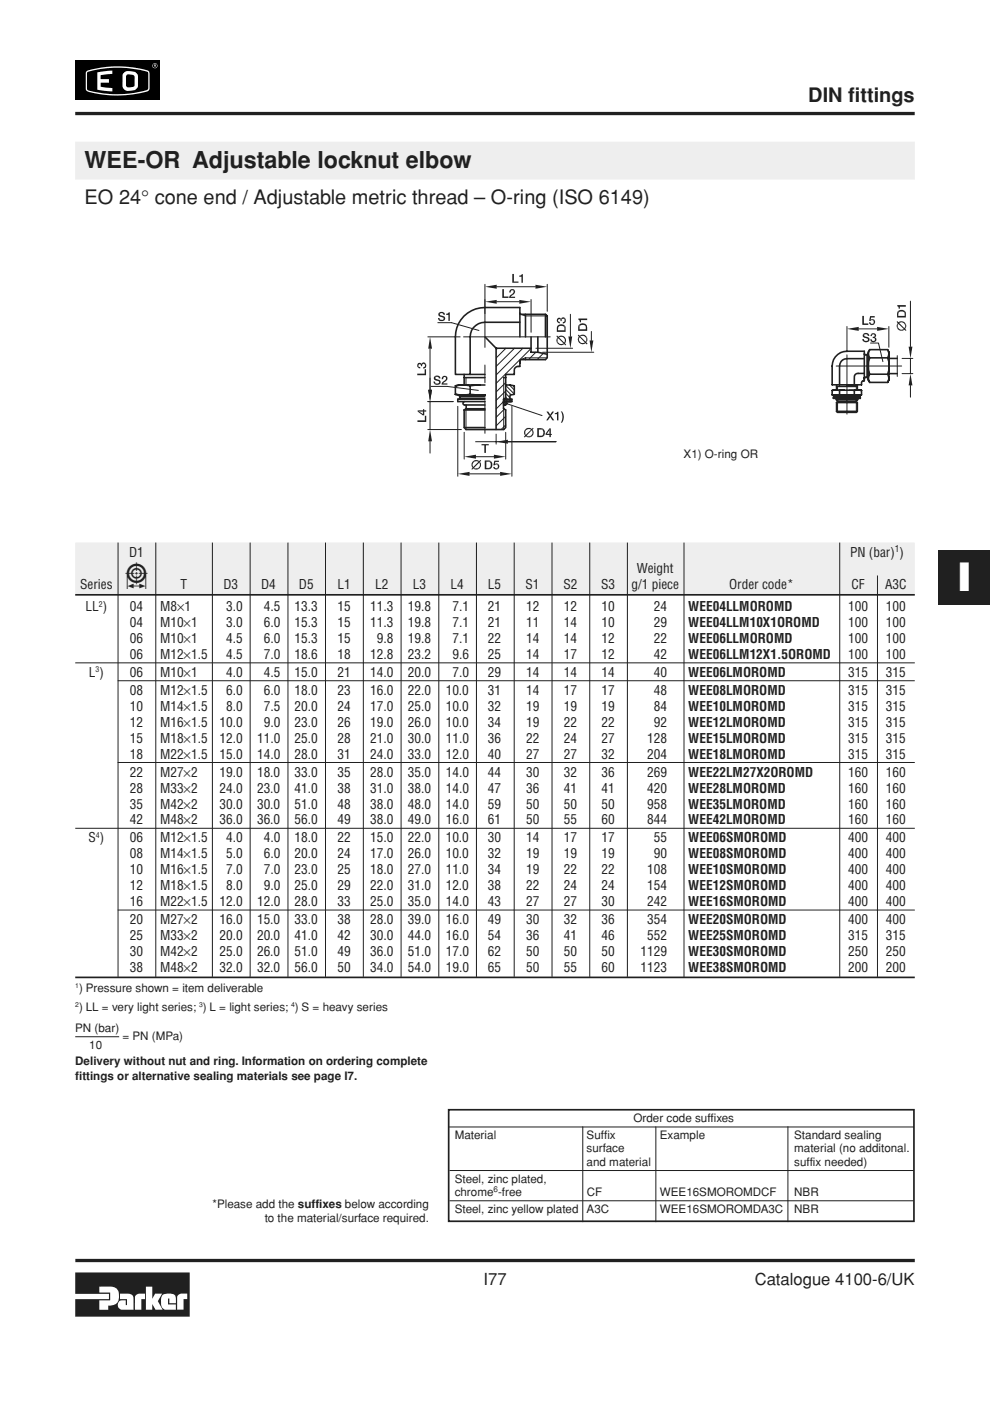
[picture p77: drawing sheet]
<svg xmlns="http://www.w3.org/2000/svg" width="210mm" height="297mm" viewBox="0 0 210 297" stroke-linecap="round" stroke-linejoin="round" font-family="sans-serif">
<defs><g id="words">
<text font-size="8.5" fill="#fff" x="203.1" y="125.2">I</text>
<text font-size="7.1" fill="#231f20" x="26.5" y="124.8">5</text>
<text font-size="4.9" fill="#231f20" x="17.9" y="35.6">WEE-OR Adjustable locknut elbow</text>
<g font-size="4.2" fill="#231f20">
<text x="171.4" y="21.6">DIN fittings</text>
<text x="17.9" y="43.3">EO 24° cone end / Adjustable metric thread – O-ring (ISO 6149)</text>
</g>
<g font-size="3.5" fill="#231f20">
<text x="102.5" y="272.4">I77</text>
<text x="160" y="272.4">Catalogue 4100-6/UK</text>
</g>
<g font-size="2.8" fill="#231f20">
<text x="27.4" y="118">D1</text>
<text x="180.2" y="118">PN (bar) )</text>
<text x="17" y="124.8">Series</text>
<text x="38.2" y="124.8">T</text>
<text x="47.4" y="124.8">D3</text>
<text x="55.4" y="124.8">D4</text>
<text x="63.4" y="124.8">D5</text>
<text x="71.5" y="124.8">L1</text>
<text x="79.5" y="124.8">L2</text>
<text x="87.5" y="124.8">L3</text>
<text x="95.5" y="124.8">L4</text>
<text x="103.4" y="124.8">L5</text>
<text x="111.4" y="124.8">S1</text>
<text x="119.5" y="124.8">S2</text>
<text x="127.4" y="124.8">S3</text>
<text x="133.9" y="124.8">g/1 piece</text>
<text x="135" y="121.4">Weight</text>
<text x="154.6" y="124.8">Order code*</text>
<text x="180.5" y="124.8">CF</text>
<text x="187.7" y="124.8">A3C</text>
<text x="18.2" y="129.6">LL )</text>
<text x="27.5" y="129.6">04</text>
<text x="33.9" y="129.6">M8×1</text>
<text x="47.9" y="129.6">3.0</text>
<text x="55.9" y="129.6">4.5</text>
<text x="62.5" y="129.6">13.3</text>
<text x="71.5" y="129.6">15</text>
<text x="78.5" y="129.6">11.3</text>
<text x="86.5" y="129.6">19.8</text>
<text x="95.9" y="129.6">7.1</text>
<text x="103.4" y="129.6">21</text>
<text x="111.5" y="129.6">12</text>
<text x="119.5" y="129.6">12</text>
<text x="127.5" y="129.6">10</text>
<text x="138.6" y="129.6">24</text>
<text x="145.9" y="129.6">WEE04LLMOROMD</text>
<text x="179.8" y="129.6">100</text>
<text x="187.8" y="129.6">100</text>
<text x="27.5" y="136.3">06</text>
<text x="27.5" y="132.9">04</text>
<text x="33.9" y="136.3">M10×1</text>
<text x="33.9" y="132.9">M10×1</text>
<text x="47.9" y="136.3">4.5</text>
<text x="47.9" y="132.9">3.0</text>
<text x="55.9" y="136.3">6.0</text>
<text x="55.9" y="132.9">6.0</text>
<text x="62.5" y="136.3">15.3</text>
<text x="62.5" y="132.9">15.3</text>
<text x="71.5" y="136.3">15</text>
<text x="71.5" y="132.9">15</text>
<text x="78.5" y="132.9">11.3</text>
<text x="79.9" y="136.3">9.8</text>
<text x="86.5" y="136.3">19.8</text>
<text x="86.5" y="132.9">19.8</text>
<text x="95.9" y="132.9">7.1</text>
<text x="95.9" y="136.3">7.1</text>
<text x="103.4" y="132.9">21</text>
<text x="103.4" y="136.3">22</text>
<text x="111.5" y="132.9">11</text>
<text x="111.5" y="136.3">14</text>
<text x="119.5" y="132.9">14</text>
<text x="119.5" y="136.3">14</text>
<text x="127.5" y="132.9">10</text>
<text x="127.5" y="136.3">12</text>
<text x="138.6" y="132.9">29</text>
<text x="138.6" y="136.3">22</text>
<text x="145.9" y="136.3">WEE06LLMOROMD</text>
<text x="145.9" y="132.9">WEE04LLM10X1OROMD</text>
<text x="179.8" y="136.3">100</text>
<text x="179.8" y="132.9">100</text>
<text x="187.8" y="136.3">100</text>
<text x="187.8" y="132.9">100</text>
<text x="18.8" y="143.5">L )</text>
<text x="27.5" y="139.7">06</text>
<text x="27.5" y="143.5">06</text>
<text x="33.9" y="139.7">M12×1.5</text>
<text x="33.9" y="143.5">M10×1</text>
<text x="47.9" y="143.5">4.0</text>
<text x="47.9" y="139.7">4.5</text>
<text x="55.9" y="143.5">4.5</text>
<text x="55.9" y="139.7">7.0</text>
<text x="62.5" y="143.5">15.0</text>
<text x="62.5" y="139.7">18.6</text>
<text x="71.5" y="139.7">18</text>
<text x="71.5" y="143.5">21</text>
<text x="78.5" y="139.7">12.8</text>
<text x="78.5" y="143.5">14.0</text>
<text x="86.5" y="139.7">23.2</text>
<text x="86.5" y="143.5">20.0</text>
<text x="95.9" y="139.7">9.6</text>
<text x="95.9" y="143.5">7.0</text>
<text x="103.4" y="139.7">25</text>
<text x="103.4" y="143.5">29</text>
<text x="111.5" y="139.7">14</text>
<text x="111.5" y="143.5">14</text>
<text x="119.5" y="139.7">17</text>
<text x="119.5" y="143.5">14</text>
<text x="127.5" y="139.7">12</text>
<text x="127.5" y="143.5">14</text>
<text x="138.6" y="139.7">42</text>
<text x="138.6" y="143.5">40</text>
<text x="145.9" y="139.7">WEE06LLM12X1.5OROMD</text>
<text x="145.9" y="143.5">WEE06LMOROMD</text>
<text x="179.8" y="139.7">100</text>
<text x="179.8" y="143.5">315</text>
<text x="187.8" y="139.7">100</text>
<text x="187.8" y="143.5">315</text>
<text x="27.5" y="147.3">08</text>
<text x="33.9" y="147.3">M12×1.5</text>
<text x="47.9" y="147.3">6.0</text>
<text x="55.9" y="147.3">6.0</text>
<text x="62.5" y="147.3">18.0</text>
<text x="71.5" y="147.3">23</text>
<text x="78.5" y="147.3">16.0</text>
<text x="86.5" y="147.3">22.0</text>
<text x="94.5" y="147.3">10.0</text>
<text x="103.4" y="147.3">31</text>
<text x="111.5" y="147.3">14</text>
<text x="119.5" y="147.3">17</text>
<text x="127.5" y="147.3">17</text>
<text x="138.6" y="147.3">48</text>
<text x="145.9" y="147.3">WEE08LMOROMD</text>
<text x="179.8" y="147.3">315</text>
<text x="187.8" y="147.3">315</text>
<text x="27.5" y="154.1">12</text>
<text x="27.5" y="150.7">10</text>
<text x="33.9" y="154.1">M16×1.5</text>
<text x="33.9" y="150.7">M14×1.5</text>
<text x="46.5" y="154.1">10.0</text>
<text x="47.9" y="150.7">8.0</text>
<text x="55.9" y="154.1">9.0</text>
<text x="55.9" y="150.7">7.5</text>
<text x="62.5" y="154.1">23.0</text>
<text x="62.5" y="150.7">20.0</text>
<text x="71.5" y="154.1">26</text>
<text x="71.5" y="150.7">24</text>
<text x="78.5" y="154.1">19.0</text>
<text x="78.5" y="150.7">17.0</text>
<text x="86.5" y="154.1">26.0</text>
<text x="86.5" y="150.7">25.0</text>
<text x="94.5" y="154.1">10.0</text>
<text x="94.5" y="150.7">10.0</text>
<text x="103.4" y="154.1">34</text>
<text x="103.4" y="150.7">32</text>
<text x="111.5" y="154.1">19</text>
<text x="111.5" y="150.7">19</text>
<text x="119.5" y="154.1">22</text>
<text x="119.5" y="150.7">19</text>
<text x="127.5" y="154.1">22</text>
<text x="127.5" y="150.7">19</text>
<text x="138.6" y="154.1">92</text>
<text x="138.6" y="150.7">84</text>
<text x="145.9" y="154.1">WEE12LMOROMD</text>
<text x="145.9" y="150.7">WEE10LMOROMD</text>
<text x="179.8" y="154.1">315</text>
<text x="179.8" y="150.7">315</text>
<text x="187.8" y="150.7">315</text>
<text x="187.8" y="154.1">315</text>
<text x="27.5" y="157.5">15</text>
<text x="27.5" y="160.8">18</text>
<text x="33.9" y="157.5">M18×1.5</text>
<text x="33.9" y="160.8">M22×1.5</text>
<text x="46.5" y="157.5">12.0</text>
<text x="46.5" y="160.8">15.0</text>
<text x="54.5" y="157.5">11.0</text>
<text x="54.5" y="160.8">14.0</text>
<text x="62.5" y="157.5">25.0</text>
<text x="62.5" y="160.8">28.0</text>
<text x="71.5" y="157.5">28</text>
<text x="71.5" y="160.8">31</text>
<text x="78.5" y="157.5">21.0</text>
<text x="78.5" y="160.8">24.0</text>
<text x="86.5" y="157.5">30.0</text>
<text x="86.5" y="160.8">33.0</text>
<text x="94.5" y="157.5">11.0</text>
<text x="94.5" y="160.8">12.0</text>
<text x="103.4" y="157.5">36</text>
<text x="103.4" y="160.8">40</text>
<text x="111.5" y="157.5">22</text>
<text x="111.5" y="160.8">27</text>
<text x="119.5" y="157.5">24</text>
<text x="119.5" y="160.8">27</text>
<text x="127.5" y="157.5">27</text>
<text x="127.5" y="160.8">32</text>
<text x="137.2" y="157.5">128</text>
<text x="137.2" y="160.8">204</text>
<text x="145.9" y="157.5">WEE15LMOROMD</text>
<text x="145.9" y="160.8">WEE18LMOROMD</text>
<text x="179.8" y="157.5">315</text>
<text x="179.8" y="160.8">315</text>
<text x="187.8" y="157.5">315</text>
<text x="187.8" y="160.8">315</text>
<text x="27.5" y="164.6">22</text>
<text x="33.9" y="164.6">M27×2</text>
<text x="46.5" y="164.6">19.0</text>
<text x="54.5" y="164.6">18.0</text>
<text x="62.5" y="164.6">33.0</text>
<text x="71.5" y="164.6">35</text>
<text x="78.5" y="164.6">28.0</text>
<text x="86.5" y="164.6">35.0</text>
<text x="94.5" y="164.6">14.0</text>
<text x="103.4" y="164.6">44</text>
<text x="111.5" y="164.6">30</text>
<text x="119.5" y="164.6">32</text>
<text x="127.5" y="164.6">36</text>
<text x="137.2" y="164.6">269</text>
<text x="145.9" y="164.6">WEE22LM27X2OROMD</text>
<text x="179.8" y="164.6">160</text>
<text x="187.8" y="164.6">160</text>
<text x="27.5" y="171.4">35</text>
<text x="27.5" y="168">28</text>
<text x="33.9" y="171.4">M42×2</text>
<text x="33.9" y="168">M33×2</text>
<text x="46.5" y="171.4">30.0</text>
<text x="46.5" y="168">24.0</text>
<text x="54.5" y="171.4">30.0</text>
<text x="54.5" y="168">23.0</text>
<text x="62.5" y="171.4">51.0</text>
<text x="62.5" y="168">41.0</text>
<text x="71.5" y="171.4">48</text>
<text x="71.5" y="168">38</text>
<text x="78.5" y="171.4">38.0</text>
<text x="78.5" y="168">31.0</text>
<text x="86.5" y="171.4">48.0</text>
<text x="86.5" y="168">38.0</text>
<text x="94.5" y="171.4">14.0</text>
<text x="94.5" y="168">14.0</text>
<text x="103.4" y="168">47</text>
<text x="103.4" y="171.4">59</text>
<text x="111.5" y="168">36</text>
<text x="111.5" y="171.4">50</text>
<text x="119.5" y="168">41</text>
<text x="119.5" y="171.4">50</text>
<text x="127.5" y="171.4">50</text>
<text x="127.5" y="168">41</text>
<text x="137.2" y="171.4">958</text>
<text x="137.2" y="168">420</text>
<text x="145.9" y="171.4">WEE35LMOROMD</text>
<text x="145.9" y="168">WEE28LMOROMD</text>
<text x="179.8" y="171.4">160</text>
<text x="179.8" y="168">160</text>
<text x="187.8" y="168">160</text>
<text x="187.8" y="171.4">160</text>
<text x="18.8" y="178.6">S )</text>
<text x="27.5" y="174.8">42</text>
<text x="27.5" y="178.6">06</text>
<text x="33.9" y="174.8">M48×2</text>
<text x="33.9" y="178.6">M12×1.5</text>
<text x="46.5" y="174.8">36.0</text>
<text x="47.9" y="178.6">4.0</text>
<text x="54.5" y="174.8">36.0</text>
<text x="55.9" y="178.6">4.0</text>
<text x="62.5" y="174.8">56.0</text>
<text x="62.5" y="178.6">18.0</text>
<text x="71.5" y="178.6">22</text>
<text x="71.5" y="174.8">49</text>
<text x="78.5" y="178.6">15.0</text>
<text x="78.5" y="174.8">38.0</text>
<text x="86.5" y="178.6">22.0</text>
<text x="86.5" y="174.8">49.0</text>
<text x="94.5" y="178.6">10.0</text>
<text x="94.5" y="174.8">16.0</text>
<text x="103.4" y="178.6">30</text>
<text x="103.4" y="174.8">61</text>
<text x="111.5" y="178.6">14</text>
<text x="111.5" y="174.8">50</text>
<text x="119.5" y="178.6">17</text>
<text x="119.5" y="174.8">55</text>
<text x="127.5" y="178.6">17</text>
<text x="127.5" y="174.8">60</text>
<text x="137.2" y="174.8">844</text>
<text x="138.6" y="178.6">55</text>
<text x="145.9" y="174.8">WEE42LMOROMD</text>
<text x="145.9" y="178.6">WEE06SMOROMD</text>
<text x="179.8" y="174.8">160</text>
<text x="179.8" y="178.6">400</text>
<text x="187.8" y="174.8">160</text>
<text x="187.8" y="178.6">400</text>
<text x="27.5" y="185.4">10</text>
<text x="27.5" y="182">08</text>
<text x="33.9" y="185.4">M16×1.5</text>
<text x="33.9" y="182">M14×1.5</text>
<text x="47.9" y="185.4">7.0</text>
<text x="47.9" y="182">5.0</text>
<text x="55.9" y="185.4">7.0</text>
<text x="55.9" y="182">6.0</text>
<text x="62.5" y="185.4">23.0</text>
<text x="62.5" y="182">20.0</text>
<text x="71.5" y="185.4">25</text>
<text x="71.5" y="182">24</text>
<text x="78.5" y="185.4">18.0</text>
<text x="78.5" y="182">17.0</text>
<text x="86.5" y="185.4">27.0</text>
<text x="86.5" y="182">26.0</text>
<text x="94.5" y="185.4">11.0</text>
<text x="94.5" y="182">10.0</text>
<text x="103.4" y="182">32</text>
<text x="103.4" y="185.4">34</text>
<text x="111.5" y="185.4">19</text>
<text x="111.5" y="182">19</text>
<text x="119.5" y="185.4">22</text>
<text x="119.5" y="182">19</text>
<text x="127.5" y="185.4">22</text>
<text x="127.5" y="182">19</text>
<text x="137.2" y="185.4">108</text>
<text x="138.6" y="182">90</text>
<text x="145.9" y="185.4">WEE10SMOROMD</text>
<text x="145.9" y="182">WEE08SMOROMD</text>
<text x="179.8" y="185.4">400</text>
<text x="179.8" y="182">400</text>
<text x="187.8" y="185.4">400</text>
<text x="187.8" y="182">400</text>
<text x="27.5" y="188.8">12</text>
<text x="33.9" y="188.8">M18×1.5</text>
<text x="47.9" y="188.8">8.0</text>
<text x="55.9" y="188.8">9.0</text>
<text x="62.5" y="188.8">25.0</text>
<text x="71.5" y="188.8">29</text>
<text x="78.5" y="188.8">22.0</text>
<text x="86.5" y="188.8">31.0</text>
<text x="94.5" y="188.8">12.0</text>
<text x="103.4" y="188.8">38</text>
<text x="111.5" y="188.8">22</text>
<text x="119.5" y="188.8">24</text>
<text x="127.5" y="188.8">24</text>
<text x="137.2" y="188.8">154</text>
<text x="145.9" y="188.8">WEE12SMOROMD</text>
<text x="179.8" y="188.8">400</text>
<text x="187.8" y="188.8">400</text>
<text x="27.5" y="195.9">20</text>
<text x="27.5" y="192.1">16</text>
<text x="33.9" y="195.9">M27×2</text>
<text x="33.9" y="192.1">M22×1.5</text>
<text x="46.5" y="195.9">16.0</text>
<text x="46.5" y="192.1">12.0</text>
<text x="54.5" y="195.9">15.0</text>
<text x="54.5" y="192.1">12.0</text>
<text x="62.5" y="195.9">33.0</text>
<text x="62.5" y="192.1">28.0</text>
<text x="71.5" y="195.9">38</text>
<text x="71.5" y="192.1">33</text>
<text x="78.5" y="195.9">28.0</text>
<text x="78.5" y="192.1">25.0</text>
<text x="86.5" y="195.9">39.0</text>
<text x="86.5" y="192.1">35.0</text>
<text x="94.5" y="195.9">16.0</text>
<text x="94.5" y="192.1">14.0</text>
<text x="103.4" y="195.9">49</text>
<text x="103.4" y="192.1">43</text>
<text x="111.5" y="195.9">30</text>
<text x="111.5" y="192.1">27</text>
<text x="119.5" y="195.9">32</text>
<text x="119.5" y="192.1">27</text>
<text x="127.5" y="195.9">36</text>
<text x="127.5" y="192.1">30</text>
<text x="137.2" y="195.9">354</text>
<text x="137.2" y="192.1">242</text>
<text x="145.9" y="195.9">WEE20SMOROMD</text>
<text x="145.9" y="192.1">WEE16SMOROMD</text>
<text x="179.8" y="195.9">400</text>
<text x="179.8" y="192.1">400</text>
<text x="187.8" y="192.1">400</text>
<text x="187.8" y="195.9">400</text>
<text x="27.5" y="202.7">30</text>
<text x="27.5" y="199.3">25</text>
<text x="33.9" y="202.7">M42×2</text>
<text x="33.9" y="199.3">M33×2</text>
<text x="46.5" y="202.7">25.0</text>
<text x="46.5" y="199.3">20.0</text>
<text x="54.5" y="202.7">26.0</text>
<text x="54.5" y="199.3">20.0</text>
<text x="62.5" y="202.7">51.0</text>
<text x="62.5" y="199.3">41.0</text>
<text x="71.5" y="202.7">49</text>
<text x="71.5" y="199.3">42</text>
<text x="78.5" y="202.7">36.0</text>
<text x="78.5" y="199.3">30.0</text>
<text x="86.5" y="202.7">51.0</text>
<text x="86.5" y="199.3">44.0</text>
<text x="94.5" y="202.7">17.0</text>
<text x="94.5" y="199.3">16.0</text>
<text x="103.4" y="199.3">54</text>
<text x="103.4" y="202.7">62</text>
<text x="111.5" y="199.3">36</text>
<text x="111.5" y="202.7">50</text>
<text x="119.5" y="199.3">41</text>
<text x="119.5" y="202.7">50</text>
<text x="127.5" y="202.7">50</text>
<text x="127.5" y="199.3">46</text>
<text x="135.8" y="202.7">1129</text>
<text x="137.2" y="199.3">552</text>
<text x="145.9" y="202.7">WEE30SMOROMD</text>
<text x="145.9" y="199.3">WEE25SMOROMD</text>
<text x="179.8" y="202.7">250</text>
<text x="179.8" y="199.3">315</text>
<text x="187.8" y="199.3">315</text>
<text x="187.8" y="202.7">250</text>
<text x="27.5" y="206.1">38</text>
<text x="33.9" y="206.1">M48×2</text>
<text x="46.5" y="206.1">32.0</text>
<text x="54.5" y="206.1">32.0</text>
<text x="62.5" y="206.1">56.0</text>
<text x="71.5" y="206.1">50</text>
<text x="78.5" y="206.1">34.0</text>
<text x="86.5" y="206.1">54.0</text>
<text x="94.5" y="206.1">19.0</text>
<text x="103.4" y="206.1">65</text>
<text x="111.5" y="206.1">50</text>
<text x="119.5" y="206.1">55</text>
<text x="127.5" y="206.1">60</text>
<text x="135.8" y="206.1">1123</text>
<text x="145.9" y="206.1">WEE38SMOROMD</text>
<text x="179.8" y="206.1">200</text>
<text x="187.8" y="206.1">200</text>
</g>
<g font-size="2.5" fill="#231f20">
<text x="144.9" y="97">X1) O-ring OR</text>
<text x="16.8" y="210.4">) Pressure shown = item deliverable</text>
<text x="16.8" y="214.4">) LL = very light series; ) L = light series; ) S = heavy series</text>
<text x="15.9" y="218.9">PN (bar)</text>
<text x="26" y="220.4">= PN (MPa)</text>
<text x="15.9" y="225.9">Delivery without nut and ring. Information on ordering complete</text>
<text x="18.9" y="222.4">10</text>
<text x="15.9" y="228.9">fittings or alternative sealing materials see page I7.</text>
<text x="134.3" y="237.9">Order code suffixes</text>
<text x="96.4" y="241.5">Material</text>
<text x="124.4" y="241.5">Suffix</text>
<text x="124.4" y="244.3">surface</text>
<text x="139.9" y="241.5">Example</text>
<text x="168.4" y="241.5">Standard sealing</text>
<text x="168.4" y="244.3">material (no additonal.</text>
<text x="96.4" y="250.8">Steel, zinc plated,</text>
<text x="124.4" y="247.2">and material</text>
<text x="168.4" y="247.2">suffix needed)</text>
<text x="45.1" y="256.1">*Please add the suffixes below according</text>
<text x="96.4" y="253.6">chrome -free</text>
<text x="96.4" y="257.1">Steel, zinc yellow plated A3C</text>
<text x="124.4" y="253.6">CF</text>
<text x="139.9" y="253.6">WEE16SMOROMDCF</text>
<text x="139.9" y="257.1">WEE16SMOROMDA3C</text>
<text x="168.4" y="257.1">NBR</text>
<text x="168.4" y="253.6">NBR</text>
<text x="56.1" y="259.1">to the material/surface required.</text>
</g>
<text font-size="2" fill="#231f20" x="189.7" y="117.1">1</text>
<g font-size="1.7" fill="#231f20">
<text x="21" y="128.6">2</text>
<text x="20.3" y="142.6">3</text>
<text x="20.3" y="177.7">4</text>
<text x="104.6" y="252.7">6</text>
</g>
<g font-size="1.4" fill="#231f20">
<text x="15.9" y="209.6">1</text>
<text x="15.9" y="213.6">2</text>
<text x="42.2" y="213.6">3</text>
<text x="61.7" y="213.6">4</text>
</g>
</g></defs>
<path d="M208.9 11.1h1.1M208.9 285.9h1.1" fill="none" stroke="#000" stroke-width=".21"/>
<g fill="#fff">
<path d="M206 9.6h3.9v3h-3.9z"/>
<path d="M206 284.5h3.9v3h-3.9z"/>
<path d="M204.2 288.5h5.7v7h-5.7z"/>
<path d="M204.2 1.6h5.7v7h-5.7z"/>
</g>
<path d="M16 12.9h18v8.3h-18z" fill="#000"/>
<circle cx="32.9" cy="13.9" r=".54" fill="#fff"/>
<circle cx="32.9" cy="13.9" r=".46" fill="#000"/>
<path d="M32.6 13.7l.5 .1v.4l-.4-.2-.1 .2z" fill="#fff"/>
<path d="M32.7 13.8l.3 .1h-.3z" fill="#000"/>
<path d="M18.4 15.1a21.9 21.9 0 0 1 13.1 0l.2 .7-.1 3.3a6.5 6.5 0 0 1-3.5 .9 20.9 20.9 0 0 1-9.8-.8l-.1-.3v-3.5z" fill="#fff"/>
<path d="M18.5 15.3a22 22 0 0 1 12.8 0l.1 .3v3.3a19.8 19.8 0 0 1-9 .9h-.6a7.4 7.4 0 0 1-3.3-.9z" fill="#000"/>
<g fill="#fff">
<path d="M20.6 15.3l3.2-.3v.7l-2.5 .3v.8h1.8v.7h-1.8v.9l2.5 .3v.7l-3.2-.4z"/>
<path d="M26.2 15.5a2.43 2.43 0 0 1 2.9 .2l.2 .5-.2 2.4a2.34 2.34 0 0 1-2.9 .2l-.2-.5v-2.3z"/>
</g>
<path d="M26.8 15.9l.5-.1a1 1 0 0 1 1.2 .5v1.7a1.21 1.21 0 0 1-1.6 .4l-.2-.3z" fill="#000"/>
<path d="M15.9 269.8h24.3v9.4h-24.3v-3.8h7.2v-1.1h-7.2z" fill="#231f20"/>
<g fill="#fff">
<path d="M21.1 272.8h1.9a1.8 1.8 0 0 1 2.2 2.1 1.85 1.85 0 0 1-2.3 1.9v.9h-1.8v-2h2.3v-1.7h-2.3z"/>
<path d="M30.9 272.8h1.4v2.6l.6-1.1h1.5l-.9 1.6 1 1.8h-1.5l-.7-1.2v1.2h-1.4z"/>
<path d="M34.4 274.6a2.29 2.29 0 0 1 2.8 .2l.1 1.5h-1.4v-1h-.3v1.3h1.7v1.1l-2.5-.1a2.51 2.51 0 0 1-.4-3z"/>
<path d="M28.7 274.7l.9-.4h1.1v1.1h-.7v2.3h-1.4v-2.7z"/>
<path d="M25.4 274.3a3.5 3.5 0 0 1 2.8 .5l.1 2.9h-2.6a1.07 1.07 0 0 1-.7-1.4 1.07 1.07 0 0 1 1.5-.6h.2v1h.2v-1.3h-1.5z"/>
<path d="M37.7 274.7l.8-.4h1.2v1.1h-.8v2.3h-1.3v-2.7z"/>
</g>
<path d="M198.9 116.7h11v11.6h-11z" fill="#231f20"/>
<path d="M15.9 24.1h178M16 267.3h178" fill="none" stroke="#231f20" stroke-width=".7" stroke-linecap="butt"/>
<g fill="none" stroke="#231f20" stroke-width=".21">
<path d="M177.3 77.6h13.9M179.6 75.2v12.6M183.3 75.2l.8 .2M184.1 79.8l-.8 .2M190.2 75.4v4.4M191.3 79.2h2.2M191.3 76h2.2M193 63.8v9.7M193 76v3.2M177.6 81.9v.8M177.6 85.2v2.2M181.6 81.9v.8"/>
<path d="M181.6 85.2v2.2M193 81.7v2.5"/>
</g>
<g fill="none" stroke="#231f20" stroke-width=".34">
<path d="M177.1 75.7a3 3 0 0 1 2.5-1.2h3.7v6.2a.45 .45 0 0 0-.6 .4v.5h-6.3v-4l.3-1.3zM183.3 76h-3.7a1.54 1.54 0 0 0-1.6 1.6v4M183.3 79.2h-1.4a.73 .73 0 0 0-.8 .8v1.6M183.3 75.1l.1 .1h.7M183.8 75.2v4.8M184.4 74.1a1.42 1.42 0 0 0 0 1.8M184.4 75.9a5.2 5.2 0 0 0 0 3.4M184.4 79.3a1.42 1.42 0 0 0 0 1.8M184.4 79.3h3.8M184.4 74.1h3.8M184.4 75.9h3.8M184.4 74.1l-.3 .5v6l.3 .5"/>
<path d="M188.2 74.1a1.61 1.61 0 0 1 0 1.8M188.2 75.9l.3 .8v.9v-3v1.4h1.7M188.2 79.3l.3-.8v-.9v3l-.3 .5M188.2 79.3a1.61 1.61 0 0 1 0 1.8M188.2 74.1l.3 .5M188.5 79.2h1.7M176.4 82.8h1.6M176.4 83.7h1.6M176.4 83.7h.5M176.7 84.2h5.7v.3h-5.7zM176.9 83.9v.2M176.9 83.7h5.3"/>
<path d="M176.9 83.9h5.3M176.9 84.1h5.3M176.9 83.7v.2M176.9 84.1v.1M177.4 81.6v1.1M177.4 85.4v1.8M177.4 87.2l.2 .2h4l.2-.2M177.4 87.2h4.4M177.4 85.4h4.4M177.4 81.9h4.4M177.4 84.5l-.2 .1 .2 .2h4.3l.2-.2-.2-.1M177.6 85.2h4"/>
<path d="M177.6 85.2l-.2 .2M177.6 84.8v.4M178 83.7h1.6h-2M178 82.8v.9M179 82.7l-1 .1M180.1 82.7l1 .1M181.1 82.8h1.6M181.1 83.7h1.6h-.5M181.1 83.7h-1.5M181.1 82.8v.9M181.5 84.8l.1 .4M181.6 85.2l.2 .2"/>
<path d="M181.8 81.6v1.1M181.8 85.4v1.8M182.2 83.9v.2M182.2 83.7v.2M182.2 84.1v.1M182.7 82.8h-6.3v.9M182.7 82.8v.9M183.3 80.1v.3v-.3M184.1 80h-.7l-.1 .1M184.4 81.1h3.8"/>
</g>
<g fill="#231f20">
<path d="M193 79.2l.5 2.5h-.8z"/>
<path d="M192.7 73.5h.8l-.5 2.5z"/>
<path d="M191.9 68.5l.2 .4-.2 .8z" fill-rule="evenodd"/>
<path d="M190.6 68.2l.3-.1 .8 .1 .2 .3v.6l-.1-.2a.73 .73 0 0 0-1.1-.4z" fill-rule="evenodd"/>
<path d="M190.4 69.1l.1 .4 .2 .3 .6 .1 .3-.2v.3l-.2 .1-.8-.1-.3-.2z" fill-rule="evenodd"/>
<path d="M190.3 68.5v1.2a1 1 0 0 1 0-1.2z" fill-rule="evenodd"/>
<path d="M190.2 68.1l.3 .2 .1-.1 .1 .3 1.1 1.1 .1-1.1v1.2l.3 .3-.2 .2-.2-.3-.2 .1v-.3l-1.1-1-.2 1.1v-1.3l-.2-.3z" fill-rule="evenodd"/>
<path d="M190.5 65.9l.4-.2 .9 .2v1.1v-.7l-.4-.3-.7 .1-.2 .6z" fill-rule="evenodd"/>
<path d="M190.3 66h.2v1h1.3l.1-1 .2 .3v1h-1.9z" fill-rule="evenodd"/>
<path d="M190.2 64.7h1.9v.3h-1.3v.5h-.3z" fill-rule="evenodd"/>
</g>
<path d="M179.6 69.2v5.4M182.1 69.7h3.9M188.5 69.2v4.4" fill="none" stroke="#231f20" stroke-width=".21"/>
<g fill="#231f20">
<path d="M186 69.3l2.5 .4-2.5 .5z"/>
<path d="M179.6 69.7l2.5-.4v.9z"/>
<path d="M182.8 67h.4v1.6h.9v.3h-1.3z" fill-rule="evenodd"/>
<path d="M184.3 68.3h.3l.2 .4h.6a.65 .65 0 0 1-1.1-.2z" fill-rule="evenodd"/>
<path d="M184.9 67.9h.5l.1 .1v.6l-.6 .1 .3-.2a.42 .42 0 0 0-.3-.6z" fill-rule="evenodd"/>
<path d="M184.7 67.7l.7 .1h-.8z" fill-rule="evenodd"/>
<path d="M184.5 67h1v.3h-.8l-.1 .5 .8 .1-1.1 .1z" fill-rule="evenodd"/>
<path d="M182.8 71.9h.4l.1 .3 .3 .1h-.6z" fill-rule="evenodd"/>
<path d="M183 70.9h.6l-.3 .1v.3l.8 .3 .3 .2-.1 .5-.3 .2-.6 .1-.4-.3 1-.1a.6 .6 0 0 0-.7-.6l-.4-.3z" fill-rule="evenodd"/>
<path d="M183 70.8a.78 .78 0 0 1 1.3 .4h-.3l-.2-.3z" fill-rule="evenodd"/>
<path d="M184.5 71.9h.3l.3 .4h.6a.66 .66 0 0 1-.7 .2 .66 .66 0 0 1-.5-.6z" fill-rule="evenodd"/>
<path d="M185.1 71.7l.6-.1 .1 .4-.1 .3h-.5l.3-.2v-.3z" fill-rule="evenodd"/>
<path d="M185 71.4h.6l-.1 .2h.2l-.7 .1z" fill-rule="evenodd"/>
<path d="M184.7 70.9h.5l-.3 .4h-.3z" fill-rule="evenodd"/>
<path d="M184.7 70.8l.5-.2 .3 .1a.4 .4 0 0 1 .2 .7h-.6a.28 .28 0 0 0 .4-.2 .28 .28 0 0 0-.3-.3z" fill-rule="evenodd"/>
</g>
<g fill="none" stroke="#231f20" stroke-width=".21">
<path d="M102.8 66.7v7M102.8 77.4v3.8M184.6 72.7h1.7l.9 4M98.8 80.1v1.5M98.8 86.7v4.4M102.8 84.9v7M106.8 80.1v4.5M106.8 86.7v4.4M107 84.9l.2 .2M107.1 84.6l.5 .5M107.2 84.4v.2M107.4 84.6l.5 .5"/>
<path d="M107.8 84.6l.5 .5M108.1 84.6l.4 .5M108.4 84.6l.1 .1"/>
</g>
<g fill="none" stroke="#231f20" stroke-width=".34">
<path d="M98.4 79.4v2.2M105.2 73.8v17.3M96.6 83.6l1.5 .1 1.6-.1M96.6 81.8a7.3 7.3 0 0 1 3.1 0M96.6 83.6l.8 .1M97.4 84v.4M97.4 83.7v.3M97.4 84.4v.2M97.4 84.4h5.4M97.4 84h5.4M98.4 86.9h4.4M98.4 90.6h4.4"/>
<path d="M98.4 80.1h4.4M98.5 85.1l-.2 .1a.37 .37 0 0 0-.1 .4 .37 .37 0 0 0 .3 .3h4.3M98.8 85.9v.7l-.4 .3M98.8 86.7h4M99.7 83.6l3.1 .1h-5.4M99.7 81.8v1.8M101.8 81.6l-2.1 .2M102.8 81.6h-5.4l-.8 .2v1.8M102.8 84.6h-5.7v.5h5.7M106.8 84.6h1.7M106.8 86.7l.4 .2v3.7l-.4 .5h-8l-.4-.5v-3.7M107.1 84.5l.2 .1"/>
<path d="M107.2 84.4l-.4 .2M108.2 84.4v.2M108.4 85.1h-1.6h1.7"/>
</g>
<g fill="#231f20">
<path d="M106.7 85.4l.4-.3-.2 .7z"/>
<path d="M107.1 85.1l.2 .7h-.4z"/>
<path d="M107.1 85.1l.4 .3-.2 .4z"/>
</g>
<g fill="none" stroke="#231f20" stroke-width=".34">
<path d="M102.8 71.4l2.4 2.4h7.4M110.2 71.4v-6.2h-7.4a6.2 6.2 0 0 0-6.2 6.2v8h6.2M110.2 68.3h-7.4a3.1 3.1 0 0 0-3.1 3.1v8M110.2 66.4l.2 .2h5.2M110.2 76.5v.5M111.4 66.6v4.8M111.4 75.9v.4M112.6 71.4v3.3h1.4v-3.3M114 74.7l2 .4M115.6 71.4v-4.8l.4 .4v8.9l-.4 .4h-5.3l-.1 1.4a.9 .9 0 0 0-1.2 .8v.9h-1.8v5M106.8 85.9h.3M106.8 84.6v2.1"/>
<path d="M106.8 80.1h.4M107 84.6v.5M107.2 81.6l1.8 .2v1.8l-.8 .1v.7M107.3 81.6l-.1 .1M108.5 84.6v.5"/>
<circle cx="107.1" cy="85.5" r=".37"/>
</g>
<g fill="none" stroke="#231f20" stroke-width=".21">
<path d="M98.3 71.4h18.4M105.5 73.8l-.3 .3M107.3 73.8l-2.1 2.1M109 79.3l-.1 .1M109.1 73.8l-3.9 3.9M110.4 66.6l1 .4h4.5M110.9 73.8l-5.7 5.7M112.6 73.9l-7.4 7.4M113.6 74.7l-1.6 1.6M115.1 74.7h10.8M115.2 74.9l-1.3 1.4M115.9 75.9h-4.5l-1 .4"/>
<path d="M125.4 70.3v1.9M106.8 85.1l-1.6 1.6M106.9 86.8l-1.7 1.7M107.2 81.7l1.8 1.8M107.2 82.6l1.2 1.1M107.2 83.4l.9 .9M107.2 84.3l.4 .3M107.2 81.1l-2 2M107.2 82.9l-2 2M107.2 88.3l-2 2M107.2 90.1l-1 1M108 81.6l1 1.1"/>
<path d="M109 81.8h.1"/>
</g>
<g fill="#231f20">
<path d="M125 72.2h.8l-.4 2.5z"/>
<path d="M124.3 71.3l.2 .5-.2 .8z" fill-rule="evenodd"/>
<path d="M123 71.1l.7-.1 .4 .1 .2 .2v.7l-.3-.7-.2-.1-.7 .1z" fill-rule="evenodd"/>
<path d="M122.8 72l.2 .6 .3 .1 .7-.1v.3l-.6 .1-.6-.3z" fill-rule="evenodd"/>
<path d="M122.7 71.3l.1 1.3a.98 .98 0 0 1-.1-1.3z" fill-rule="evenodd"/>
<path d="M122.5 71.1l.2-.1 .2 .2 .1-.1 .1 .2 1.1 1.1 .1-1.1v1.3l.3 .3-.2 .1-.2-.2-.2 .1v-.3l-1.1-1.1-.1 .3v.8l-.1-1.3z" fill-rule="evenodd"/>
<path d="M122.9 68.8l.5-.3 .7 .2 .1 .1v1l-.1-.7-.3-.2h-.5a.46 .46 0 0 0-.4 .6z" fill-rule="evenodd"/>
<path d="M122.8 68.8l.1 1h1.3l.1-1 .2 1.4h-1.9v-.9z" fill-rule="evenodd"/>
<path d="M122.6 67.5h1.9v.4h-1.3v.4h-.3z" fill-rule="evenodd"/>
</g>
<path d="M113.6 73.8h7.8M120.9 66.6v4.7" fill="none" stroke="#231f20" stroke-width=".21"/>
<g fill="#231f20">
<path d="M120.5 71.3h.8l-.4 2.5z"/>
<path d="M119.8 71.6l.2 .4-.2 .8z" fill-rule="evenodd"/>
<path d="M118.5 71.3l.3-.1 .7 .1 .3 .3v.6l-.4-.7-.4-.1-.5 .2z" fill-rule="evenodd"/>
<path d="M118.2 72.2l.1 .4 .3 .3h.6l.3-.1v.3l-.6 .1-.6-.3z" fill-rule="evenodd"/>
<path d="M118.2 71.6v1.2a.98 .98 0 0 1 0-1.2z" fill-rule="evenodd"/>
<path d="M118.1 71.1l.3 .3 .1-.1v.3l1.1 1.1 .2-1.1v1.2l.2 .3-.1 .1-.3-.3-.1 .2v-.3l-1.1-1.1-.2 1.1v-1.2l-.2-.3z" fill-rule="evenodd"/>
<path d="M118.4 69l.5-.2 .7 .1 .1 .1v1l-.1-.7-.4-.2-.7 .1-.2 .5z" fill-rule="evenodd"/>
<path d="M118.3 69v1h1.4l.1-1 .1 .3v1.1h-1.8v-1z" fill-rule="evenodd"/>
<path d="M119.8 67.4l.2 .3v.5l-.2 .3-.5 .1v-.3l.4-.2z" fill-rule="evenodd"/>
<path d="M119.1 67.4h.6v.6v-.2a.34 .34 0 0 0-.4-.2 .34 .34 0 0 0-.2 .4z" fill-rule="evenodd"/>
<path d="M118.9 67.5v.1l.2-.2v.7h-.2z" fill-rule="evenodd"/>
<path d="M118.3 68l.1 .2h.3v.3l-.4-.1z" fill-rule="evenodd"/>
<path d="M118.1 67.6l.3-.2h.4l.1 .6a.28 .28 0 0 0-.2-.3 .28 .28 0 0 0-.4 .2v.5l-.2-.3z" fill-rule="evenodd"/>
</g>
<path d="M102.8 60.3v6.3M105.3 60.8h8.2M116 60.3v5.7" fill="none" stroke="#231f20" stroke-width=".21"/>
<g fill="#231f20">
<path d="M113.5 60.4l2.5 .4-2.5 .4z"/>
<path d="M102.8 60.8l2.5-.4v.8z"/>
<path d="M108.6 58.1h.4v1.6h.9v.2h-1.3z" fill-rule="evenodd"/>
<path d="M110.1 58.4l.8-.3v1.8h-.3v-1.2h-.5z" fill-rule="evenodd"/>
</g>
<path d="M102.8 63.5v3.1M105.3 64h4.8M112.6 63.5v6.9" fill="none" stroke="#231f20" stroke-width=".21"/>
<g fill="#231f20">
<path d="M110.1 63.6l2.5 .4-2.5 .4z"/>
<path d="M102.8 64l2.5-.4v.8z"/>
<path d="M106.5 61.3h.3v1.6h1v.3h-1.3z" fill-rule="evenodd"/>
<path d="M108.6 61.6l.5-.1a.96 .96 0 0 1-.7 1.2l-.1 .2h.9v.3h-1.3l.3-.6a.92 .92 0 0 0 .7-.9z" fill-rule="evenodd"/>
<path d="M108.1 61.5l.3-.2 .7 .2-.7 .1-.1 .4h-.3z" fill-rule="evenodd"/>
</g>
<path d="M90.7 71.4h6.9M91.2 73.9v8.7M95.7 68.4l5.8 1.7M90.7 85.1h5.4" fill="none" stroke="#231f20" stroke-width=".21"/>
<g fill="#231f20">
<path d="M91.2 71.4l.4 2.5h-.8z"/>
<path d="M90.8 82.6h.8l-.4 2.5z"/>
<path d="M88.5 79.2h1.5v-.9h.3v1.3h-1.8z" fill-rule="evenodd"/>
<path d="M90.2 77l.2 .3-.1 .5-.6 .4v-.3l.4-.3z" fill-rule="evenodd"/>
<path d="M89.5 77l.6-.1v.6l-.1-.3-.3-.1-.2 .5z" fill-rule="evenodd"/>
<path d="M89.3 77.1l.1 .1 .1-.2v.6h-.2z" fill-rule="evenodd"/>
<path d="M88.7 77.5l.1 .3h.3v.3l-.4-.1z" fill-rule="evenodd"/>
<path d="M88.6 77l.5-.1 .2 .2v.5l-.2-.4-.3 .1-.1 .7-.2-.3z" fill-rule="evenodd"/>
</g>
<path d="M90.7 85.1h5.4M90.7 91.1h7.1M91.2 80.1v2.5M91.2 85.1v6M91.2 93.6v2.5" fill="none" stroke="#231f20" stroke-width=".21"/>
<g fill="#231f20">
<path d="M90.8 82.6h.8l-.4 2.5z"/>
<path d="M91.2 91.1l.4 2.5h-.8z"/>
<path d="M88.5 89.1h1.6v-1h.3v1.4h-1.9z" fill-rule="evenodd"/>
<path d="M88.6 87l1.1 .8v-1h.2v.2h.5v.3h-.5v.8h-.2l-1.1-.8z" fill-rule="evenodd"/>
<path d="M88.6 87h1.1v.8v-.5h-.8z" fill-rule="evenodd"/>
</g>
<path d="M98.4 91.7v5.6M100.9 96.8h3.8M107.2 91.7v5.6" fill="none" stroke="#231f20" stroke-width=".21"/>
<g fill="#231f20">
<path d="M98.4 96.8l2.5-.4v.9z"/>
<path d="M104.7 96.4l2.5 .4-2.5 .5z"/>
<path d="M102.1 94.2h1.5v.2h-.6v1.6h-.3v-1.6h-.6z" fill-rule="evenodd"/>
</g>
<path d="M100.8 93.7h17.1h-10.2M105.2 92v2.2" fill="none" stroke="#231f20" stroke-width=".21"/>
<g fill="#231f20">
<path d="M105.2 93.7l2.5-.5v.9z"/>
<path d="M111.5 92.5h1.3l-.5 .2h-.4z" fill-rule="evenodd"/>
<path d="M112.7 91.2l.4 .1v.7l-.3 .5h-.7l.5-.1 .3-.5z" fill-rule="evenodd"/>
<path d="M111.2 91.2l.3-.3h.6l-.6 .3-.1 .3 .1 .7h-.3l-.1-.3z" fill-rule="evenodd"/>
<path d="M111.6 90.9l.8-.2 .4 .2h-1.3z" fill-rule="evenodd"/>
<path d="M111.5 90.9h1.3l.2-.2 .1 .2-.2 .2 .1 .1h-.3l-1 1.1 .3 .2h.8h-1.3l-.3 .3-.1-.2 .2-.3-.1-.1h.3l1.1-1.1-.3-.2z" fill-rule="evenodd"/>
<path d="M114.6 91.1h.7l.2 .3v.6l-.2 .4h-1.1l.8-.1 .2-.3-.1-.8z" fill-rule="evenodd"/>
<path d="M113.9 90.8h1.1l.3 .2-1.1 .1v1.3h1.1l-.1 .1-.4 .2h-.9z" fill-rule="evenodd"/>
<path d="M116.5 90.8h.3l-.9 1.2h1.1v.2h-.2v.5h-.3v-.5h-.8v-.3z" fill-rule="evenodd"/>
<path d="M116.8 90.8v1.2h-.9h.6v-.8z" fill-rule="evenodd"/>
</g>
<path d="M97.1 86.2v14.8M108.5 86.2v14.8M99.6 100.5h6.4" fill="none" stroke="#231f20" stroke-width=".21"/>
<g fill="#231f20">
<path d="M97.1 100.5l2.5-.5v.9z"/>
<path d="M106 100l2.5 .5-2.5 .4z"/>
<path d="M100.4 99.3h1.2l-.6 .3z" fill-rule="evenodd"/>
<path d="M101.6 98.1h.2l.2 .2-.1 .6-.3 .4h-.6h.3l.4-.4 .1-.5z" fill-rule="evenodd"/>
<path d="M100.2 97.9l.8-.1-.5 .1-.2 .2-.1 .6 .2 .3h-.3l-.1-.7z" fill-rule="evenodd"/>
<path d="M100.4 97.7l.8-.2 .4 .3z" fill-rule="evenodd"/>
<path d="M100.4 97.8h1.2l.2-.3 .2 .2-.2 .2v.2h-.2l-1.1 1.1 .3 .1h.8h-1.2l-.3 .3-.2-.1 .3-.3-.1-.2h.3l1-1.1-.4-.1z" fill-rule="evenodd"/>
<path d="M103.5 97.9l.7-.1 .1 .2 .1 .8-.2 .4h-1.1h.6l.3-.4v-.7z" fill-rule="evenodd"/>
<path d="M102.8 97.6h1l.4 .2-1.1 .1v1.3h1.1l-.2 .2-1.2 .1z" fill-rule="evenodd"/>
<path d="M104.6 99h.3l.2 .3 .6 .1-.4 .1h-.5z" fill-rule="evenodd"/>
<path d="M105.2 98.5h.6l.1 .5-.2 .3h-.5l.4-.3-.1-.4z" fill-rule="evenodd"/>
<path d="M105 98.4l.4-.1 .3 .1z" fill-rule="evenodd"/>
<path d="M104.8 97.7h1v.2h-.8l-.1 .5 .8 .1-1.1 .2z" fill-rule="evenodd"/>
</g>
<path d="M92.8 68.4h2.9M94.8 81.9l6.6 .9M107.1 85.5l7.8 2.6" fill="none" stroke="#231f20" stroke-width=".21"/>
<g fill="#231f20">
<path d="M92.9 67.4h.3l.1 .3 .4 .1h-.7z" fill-rule="evenodd"/>
<path d="M93 66.4h.5a.26 .26 0 0 0-.2 .3 .26 .26 0 0 0 .3 .2l.6 .2 .2 .3v.3l-.5 .4-.9-.2 .9-.1 .2-.1-.1-.4a.83 .83 0 0 1-1-.9z" fill-rule="evenodd"/>
<path d="M93 66.4l.4-.3h.4l.4 .2 .2 .4h-.4l-.3-.3z" fill-rule="evenodd"/>
<path d="M94.6 66.5l.8-.3v1.8h-.3v-1.2h-.5z" fill-rule="evenodd"/>
<path d="M91.9 80.9h.3l.2 .3 .3 .1h-.7z" fill-rule="evenodd"/>
<path d="M92.1 79.9h.6a.3 .3 0 0 0-.3 .4 .3 .3 0 0 0 .4 .1l.5 .3 .1 .6-.5 .3h-.5l-.4-.3h.8a.32 .32 0 0 0 .3-.4 .32 .32 0 0 0-.4-.2l-.6-.2z" fill-rule="evenodd"/>
<path d="M92.1 79.8l.3-.2 .6 .1 .4 .5h-.4l-.2-.3z" fill-rule="evenodd"/>
<path d="M94.3 79.9h.5l.1 .5-.9 .9h.9v.2h-1.3l.1-.4 .9-.7-.1-.4z" fill-rule="evenodd"/>
<path d="M93.8 79.9l.3-.2h.5l.2 .2h-.7l-.1 .5h-.4z" fill-rule="evenodd"/>
</g>
<path d="M91.4 81.9h3.4" fill="none" stroke="#231f20" stroke-width=".21"/>
<g fill="#231f20">
<path d="M116.5 88.1l.2 .3-.5 .7h-.4z"/>
<path d="M115.9 87.3h.3l.5 .6-.2 .2z"/>
<path d="M117.1 87.3h.4l-.7 .8 .7 1h-.4l-.6-1z" fill-rule="evenodd"/>
<path d="M117.6 87.6l.8-.3v1.8h-.3v-1.3h-.5z" fill-rule="evenodd"/>
<path d="M118.9 87.2l.3 .1 .3 .8v1l-.3 .5h-.3l.3-.9v-.8z" fill-rule="evenodd"/>
</g>
<path d="M15.9 120.6h178.1" fill="none" stroke="#eeeeef" stroke-width="11.1" stroke-linecap="butt"/>
<path d="M15.9 126.1h178.1M15.9 207.2h178.1M95.1 235.3h98.7v23.6h-98.7z" fill="none" stroke="#231f20" stroke-width=".36"/>
<g fill="none" stroke="#231f20" stroke-width=".21">
<path d="M25 115v92.1M33 115v92.1M45 115v92.1M53 115v92.1M61.1 115v92.1M69 115v92.1M77 115v92.1M85 115v92.1M93 115v92.1M101 115v92.1M109 115v92.1M117 115v92.1"/>
<path d="M125 115v92.1M133 115v92.1M145 115v92.1M178 115v92.1M186 122v85.1M15.9 140.5h178.1M24.9 144.3h169.1M15.9 175.6h178.1M24.9 161.7h169.1M24.9 192.9h169.1M15.9 219.8h9.4M95.3 238.9h98.3"/>
<path d="M123.6 238.8v20.3M139.1 238.8v20.3M167.1 238.8v20.3M95.3 248.2h98.3M95.3 254.6h98.3"/>
</g>
<path d="M15.9 34.1h178.1" fill="none" stroke="#eeeeef" stroke-width="8" stroke-linecap="butt"/>
<use href="#words"/>
</svg>
